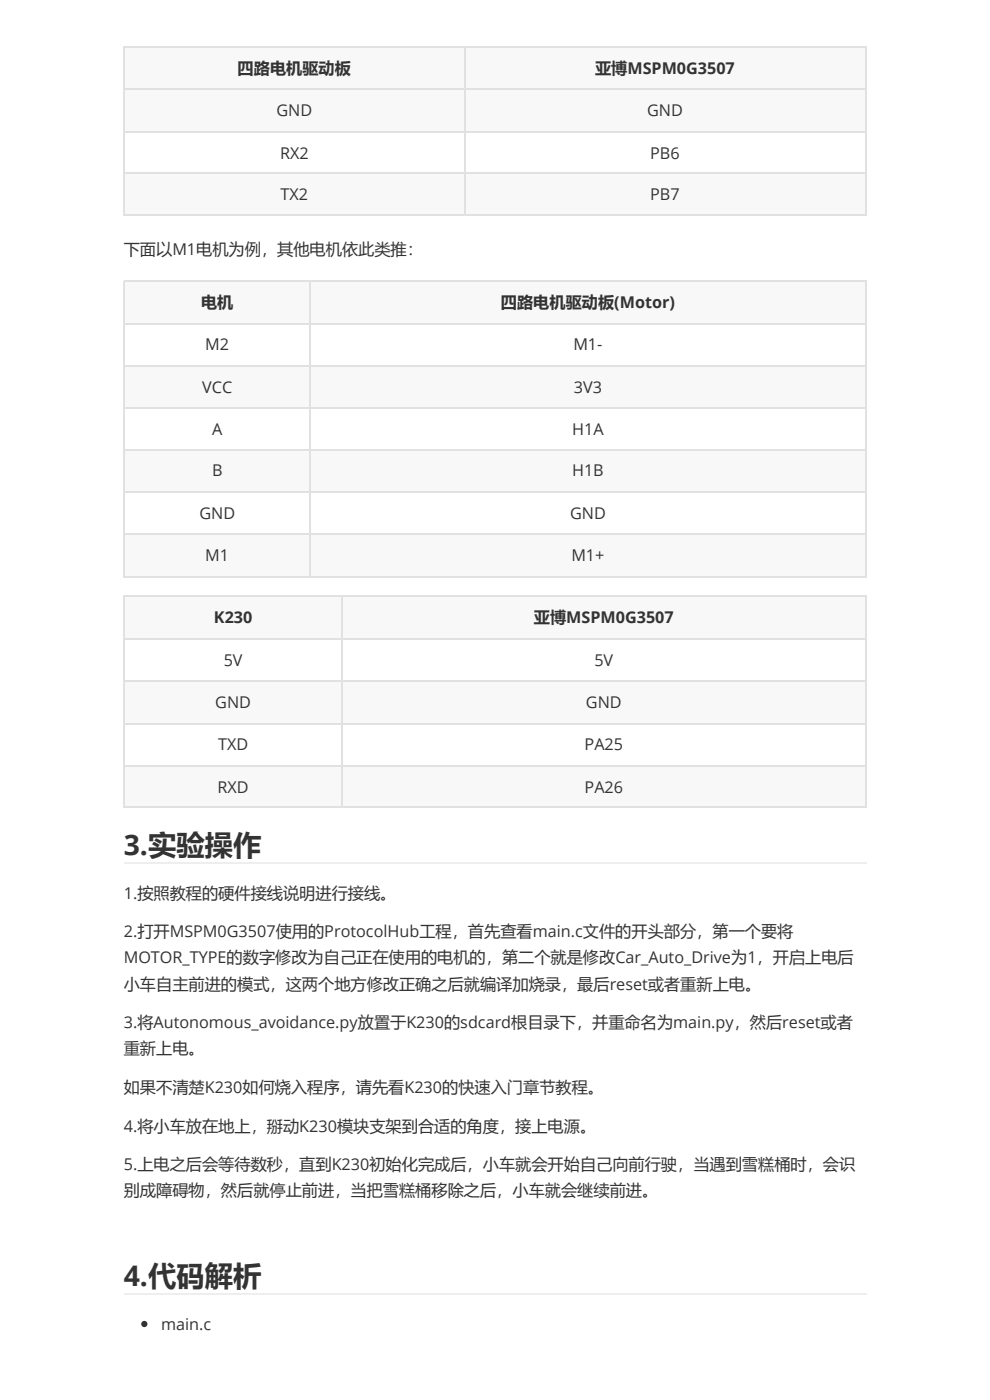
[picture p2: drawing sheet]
<svg xmlns="http://www.w3.org/2000/svg" width="210mm" height="297mm" viewBox="0 0 210 297" stroke-linecap="round" stroke-linejoin="round" font-family="sans-serif">
<defs><g id="words">
<g font-size="6" fill="#333">
<text x="26.3" y="181.6">3.实验操作</text>
<text x="26.3" y="273.1">4.代码解析</text>
</g>
<g font-size="3.4" fill="#333">
<text x="50.5" y="15.7">四路电机驱动板</text>
<text x="126.4" y="15.7">亚博MSPM0G3507</text>
<text x="58.7" y="24.7">GND</text>
<text x="137.4" y="24.7">GND</text>
<text x="59.5" y="33.7">RX2</text>
<text x="138.1" y="33.7">PB6</text>
<text x="59.6" y="42.4">TX2</text>
<text x="138.1" y="42.4">PB7</text>
<text x="26.3" y="54.1">下面以M1电机为例，其他电机依此类推：</text>
<text x="42.7" y="65.4">电机</text>
<text x="106.4" y="65.4">四路电机驱动板(Motor)</text>
<text x="43.6" y="74.4">M2</text>
<text x="121.8" y="74.4">M1-</text>
<text x="42.9" y="83.4">VCC</text>
<text x="121.9" y="83.4">3V3</text>
<text x="45" y="92.4">A</text>
<text x="121.5" y="92.4">H1A</text>
<text x="45" y="101.2">B</text>
<text x="121.5" y="101.2">H1B</text>
<text x="42.3" y="110.2">GND</text>
<text x="121" y="110.2">GND</text>
<text x="43.6" y="119.2">M1</text>
<text x="121.3" y="119.2">M1+</text>
<text x="45.4" y="132.4">K230</text>
<text x="113.4" y="132.4">亚博MSPM0G3507</text>
<text x="47.5" y="141.4">5V</text>
<text x="126.2" y="141.4">5V</text>
<text x="45.7" y="150.4">GND</text>
<text x="124.4" y="150.4">GND</text>
<text x="46.3" y="159.4">TXD</text>
<text x="124.1" y="159.4">PA25</text>
<text x="46.2" y="168.4">RXD</text>
<text x="124.1" y="168.4">PA26</text>
<text x="26.3" y="190.9">1.按照教程的硬件接线说明进行接线。</text>
<text x="26.3" y="199.1">2.打开MSPM0G3507使用的ProtocolHub工程，首先查看main.c文件的开头部分，第一个要将</text>
<text x="26.3" y="204.6">MOTOR_TYPE的数字修改为自己正在使用的电机的，第二个就是修改Car_Auto_Drive为1，开启上电后</text>
<text x="26.3" y="210.2">小车自主前进的模式，这两个地方修改正确之后就编译加烧录，最后reset或者重新上电。</text>
<text x="26.3" y="218.4">3.将Autonomous_avoidance.py放置于K230的sdcard根目录下，并重命名为main.py，然后reset或者</text>
<text x="26.3" y="223.9">重新上电。</text>
<text x="26.3" y="232.1">如果不清楚K230如何烧入程序，请先看K230的快速入门章节教程。</text>
<text x="26.3" y="240.3">4.将小车放在地上，掰动K230模块支架到合适的角度，接上电源。</text>
<text x="26.3" y="248.5">5.上电之后会等待数秒，直到K230初始化完成后，小车就会开始自己向前行驶，当遇到雪糕桶时，会识</text>
<text x="26.3" y="254.1">别成障碍物，然后就停止前进，当把雪糕桶移除之后，小车就会继续前进。</text>
<text x="34.2" y="282.4">main.c</text>
</g>
</g></defs>
<g fill="#f8f8f8">
<path d="M26.5 10.1h72v8.8h-72z"/>
<path d="M98.5 10.1h85.5v8.8h-85.5z"/>
<path d="M26.5 18.9h72v9h-72z"/>
<path d="M98.5 18.9h85.5v9h-85.5z"/>
<path d="M26.5 36.9h72v9h-72z"/>
<path d="M98.5 36.9h85.5v9h-85.5z"/>
</g>
<path d="M26.3 10h157.7M26.3 19h157.7M26.4 9.9v36M98.6 9.9v36M183.8 9.9v36M26.3 28h157.7M26.3 36.7h157.7M26.3 45.7h157.7" fill="none" stroke="#dfe2e5" stroke-width=".26"/>
<g fill="#f8f8f8">
<path d="M26.5 59.9h39.5v8.7h-39.5z"/>
<path d="M66 59.9h118v8.7h-118z"/>
<path d="M26.5 77.6h39.5v9h-39.5z"/>
<path d="M66 77.6h118v9h-118z"/>
<path d="M26.5 95.6h39.5v9h-39.5z"/>
<path d="M66 95.6h118v9h-118z"/>
<path d="M26.5 113.3h39.5v9h-39.5z"/>
<path d="M66 113.3h118v9h-118z"/>
</g>
<path d="M26.3 59.8h157.7M26.4 59.6v63M65.8 59.6v63M183.8 59.6v63M26.3 77.7h157.7M26.5 68.7h39.2M66 68.7h117.7M26.3 86.7h157.7M26.3 95.5h157.7M26.3 104.5h157.7M26.3 113.5h157.7M26.3 122.5h157.7" fill="none" stroke="#dfe2e5" stroke-width=".26"/>
<g fill="#f8f8f8">
<path d="M26.5 126.8h46.1v9h-46.1z"/>
<path d="M72.6 126.8h111.4v9h-111.4z"/>
<path d="M26.5 144.6h46.1v8.9h-46.1z"/>
<path d="M72.6 144.6h111.4v8.9h-111.4z"/>
<path d="M26.5 162.5h46.1v9h-46.1z"/>
<path d="M72.6 162.5h111.4v9h-111.4z"/>
</g>
<path d="M26.3 126.7h157.7M26.4 126.6v44.9M26.5 135.7h46.1M72.7 126.6v44.9M72.8 135.7h110.9M183.8 126.6v44.9M26.3 144.7h157.7M26.3 153.7h157.7M26.3 162.7h157.7M26.3 171.4h157.7" fill="none" stroke="#dfe2e5" stroke-width=".26"/>
<path d="M26.3 183.3h157.7M26.3 274.9h157.7" fill="none" stroke="#eee" stroke-width=".26"/>
<circle cx="30.6" cy="281.2" r=".66" fill="#333"/>
<use href="#words"/>
</svg>
